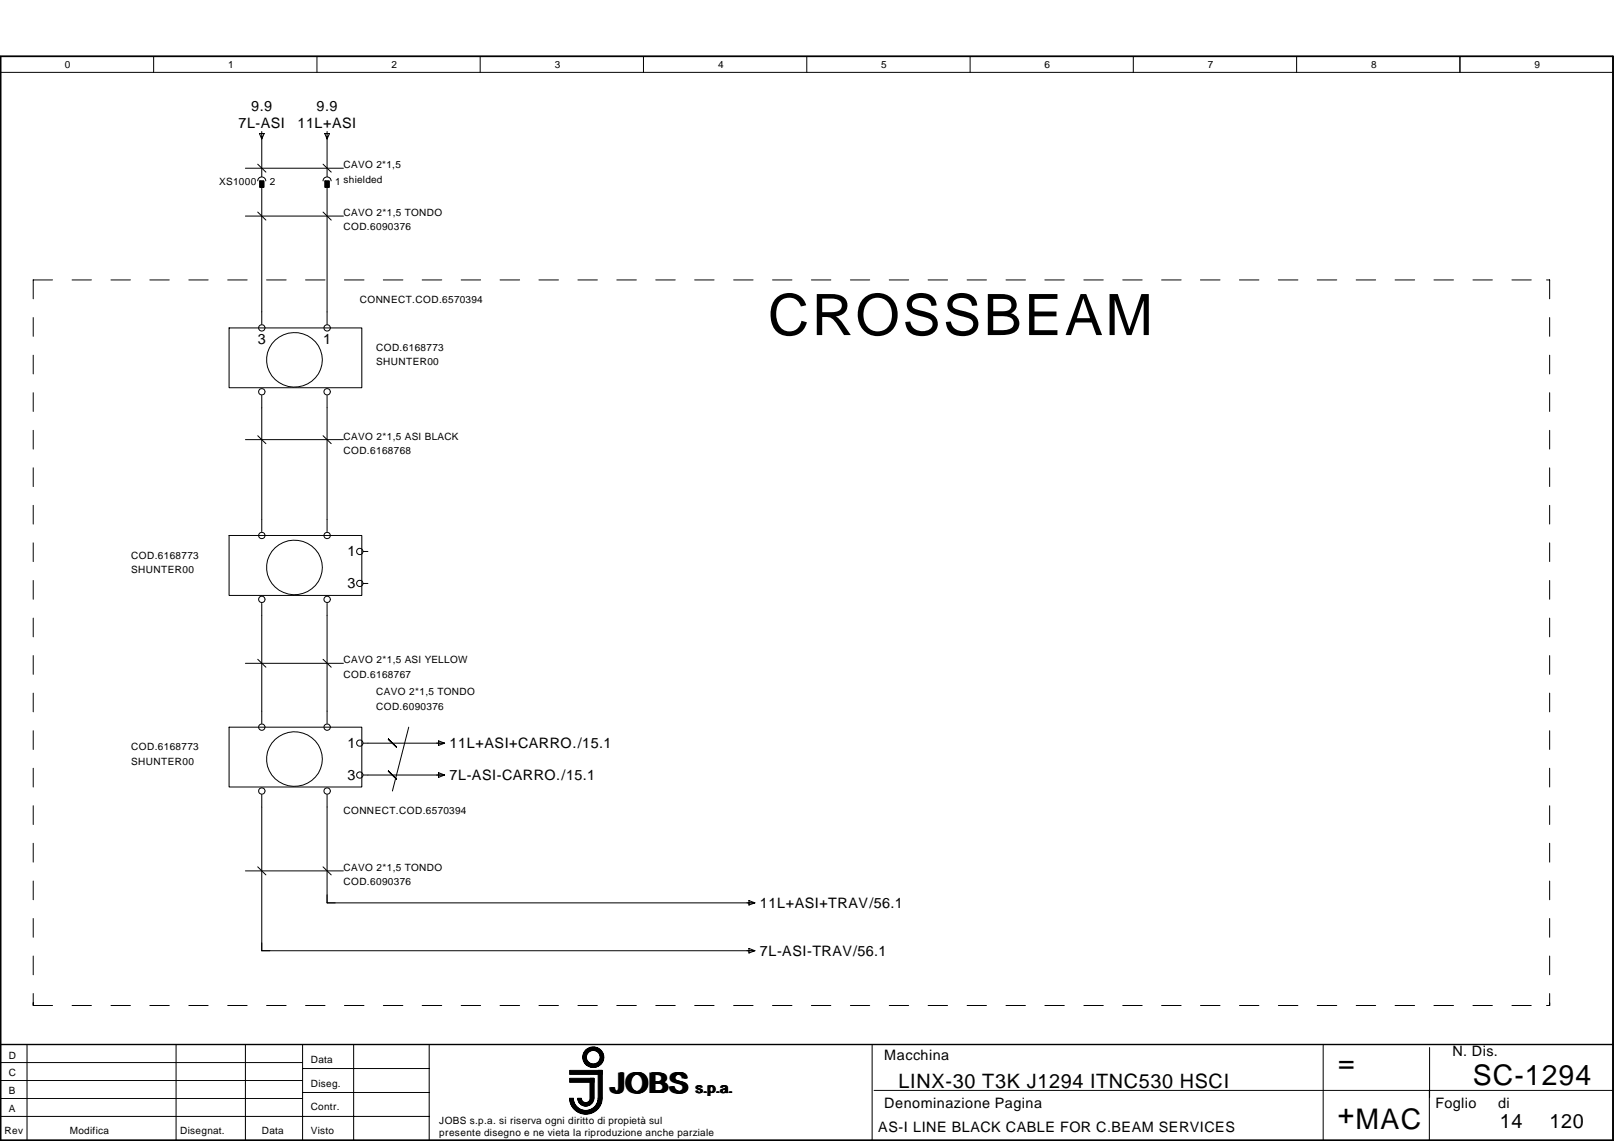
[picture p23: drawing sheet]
<svg xmlns="http://www.w3.org/2000/svg" width="297mm" height="210mm" viewBox="0 0 297 210" stroke-linecap="round" stroke-linejoin="round" font-family="sans-serif">
<defs><g id="words">
<text font-size="10.5" x="141.3" y="61.6">CROSSBEAM</text>
<g font-size="5.2">
<text x="246.3" y="197.2">=</text>
<text x="112.5" y="201">JOBS</text>
<text x="271.1" y="199.6">SC-1294</text>
<text x="246.2" y="206.7">+MAC</text>
</g>
<g font-size="3.6">
<text x="165.4" y="200.2">LINX-30 T3K J1294 ITNC530 HSCI</text>
<text x="276.1" y="207.6">14</text>
<text x="285.2" y="207.6">120</text>
</g>
<g font-size="2.6">
<text x="43.9" y="23.6">7L-ASI</text>
<text x="46.2" y="20.4">9.9</text>
<text x="54.8" y="23.6">11L+ASI</text>
<text x="58.2" y="20.4">9.9</text>
<text x="47.4" y="63.3">3</text>
<text x="59.5" y="63.3">1</text>
<text x="64" y="102.4">1</text>
<text x="64" y="108.2">3</text>
<text x="64" y="137.6">1</text>
<text x="82.7" y="137.6">11L+ASI+CARRO./15.1</text>
<text x="64" y="143.5">3</text>
<text x="82.7" y="143.5">7L-ASI-CARRO./15.1</text>
<text x="139.8" y="167">11L+ASI+TRAV/56.1</text>
<text x="139.8" y="175.8">7L-ASI-TRAV/56.1</text>
<text x="162.7" y="195.1">Macchina</text>
<text x="267.3" y="194.3">N. Dis.</text>
<text x="128.1" y="201">s.p.a.</text>
<text x="162.7" y="203.9">Denominazione Pagina</text>
<text x="264.2" y="203.9">Foglio</text>
<text x="275.7" y="203.9">di</text>
<text x="161.6" y="208.3">AS-I LINE BLACK CABLE FOR C.BEAM SERVICES</text>
</g>
<g font-size="1.8">
<text x="12" y="12.6">0</text>
<text x="42" y="12.6">1</text>
<text x="72" y="12.6">2</text>
<text x="102.1" y="12.6">3</text>
<text x="132.2" y="12.6">4</text>
<text x="162.2" y="12.6">5</text>
<text x="192.3" y="12.6">6</text>
<text x="222.3" y="12.6">7</text>
<text x="252.4" y="12.6">8</text>
<text x="282.4" y="12.6">9</text>
<text x="40.3" y="34.1">XS1000</text>
<text x="49.7" y="34.1">2</text>
<text x="61.7" y="34.1">1</text>
<text x="63.2" y="30.9">CAVO 2*1,5</text>
<text x="63.2" y="33.6">shielded</text>
<text x="63.2" y="39.8">CAVO 2*1,5 TONDO</text>
<text x="63.2" y="42.4">COD.6090376</text>
<text x="66.2" y="55.8">CONNECT.COD.6570394</text>
<text x="69.2" y="64.6">COD.6168773</text>
<text x="69.2" y="67.2">SHUNTER00</text>
<text x="63.2" y="80.9">CAVO 2*1,5 ASI BLACK</text>
<text x="63.2" y="83.5">COD.6168768</text>
<text x="24.1" y="102.8">COD.6168773</text>
<text x="24.1" y="105.4">SHUNTER00</text>
<text x="63.2" y="122">CAVO 2*1,5 ASI YELLOW</text>
<text x="63.2" y="124.7">COD.6168767</text>
<text x="69.2" y="127.9">CAVO 2*1,5 TONDO</text>
<text x="69.2" y="130.5">COD.6090376</text>
<text x="24.1" y="138">COD.6168773</text>
<text x="24.1" y="140.7">SHUNTER00</text>
<text x="63.2" y="149.8">CONNECT.COD.6570394</text>
<text x="63.2" y="160.2">CAVO 2*1,5 TONDO</text>
<text x="63.2" y="162.9">COD.6090376</text>
<text x="1.6" y="194.7">D</text>
<text x="57.2" y="195.5">Data</text>
<text x="1.6" y="201.3">B</text>
<text x="1.6" y="198">C</text>
<text x="57.2" y="199.9">Diseg.</text>
<text x=".8" y="208.7">Rev</text>
<text x="1.6" y="204.6">A</text>
<text x="12.9" y="208.7">Modifica</text>
<text x="33.1" y="208.7">Disegnat.</text>
<text x="48.2" y="208.7">Data</text>
<text x="57.2" y="204.3">Contr.</text>
<text x="57.2" y="208.7">Visto</text>
<text x="80.9" y="206.8">JOBS s.p.a. si riserva ogni diritto di propietà sul</text>
<text x="80.9" y="209">presente disegno e ne vieta la riproduzione anche parziale</text>
</g>
</g></defs>
<g fill="none" stroke="#000" stroke-width=".18">
<path d="M.1 10.4h296.8v199.4h-296.8zM.1 13.3h296.8M28.3 10.4v2.9M58.3 10.4v2.9M88.4 10.4v2.9M118.4 10.4v2.9M148.5 10.4v2.9M178.5 10.4v2.9M208.6 10.4v2.9M238.6 10.4v2.9M268.7 10.4v2.9M45.2 30.9h18"/>
<path d="M45.2 39.8h18M6.1 58.4v3.5M9.7 51.5h-3.6v3.5M13.3 51.5h3.5M20.4 51.5h3.6M27.6 51.5h3.6M34.8 51.5h3.5M41.9 51.5h3.6M49.1 51.5h3.6M56.2 51.5h3.6M63.4 51.5h3.6M70.5 51.5h3.6"/>
<path d="M77.7 51.5h3.6M84.9 51.5h3.6M92 51.5h3.6M99.2 51.5h3.6M106.4 51.5h3.5M113.5 51.5h3.6M120.7 51.5h3.6M127.8 51.5h3.6M135 51.5h3.6M142.2 51.5h3.6M149.3 51.5h3.6M156.5 51.5h3.6"/>
<path d="M163.7 51.5h3.5M170.8 51.5h3.6M178 51.5h3.5M185.1 51.5h3.6M192.3 51.5h3.6M199.5 51.5h3.5M206.6 51.5h3.6M213.8 51.5h3.6M220.9 51.5h3.6M228.1 51.5h3.6M235.3 51.5h3.6M242.4 51.5h3.6"/>
<path d="M249.6 51.5h3.6M256.7 51.5h3.6M263.9 51.5h3.6M271.1 51.5h3.6M278.3 51.5h3.5M284.6 51.5h.6v3.5M285.2 58.4v3.5M6.1 65.3v3.5M6.1 72.2v3.5M6.1 79.2v3.4M42.2 60.3h24.4v11h-24.4zM50.6 62.6a5.1 5.1 0 0 1 7.7 .6 5.1 5.1 0 0 1-1.7 7.4 5 5 0 0 1-6.5-1.4 5 5 0 0 1 .5-6.6z"/>
<path d="M285.2 65.3v3.5M285.2 72.2v3.5M285.2 79.2v3.4M6.1 86.1v3.4M6.1 93v3.4M6.1 99.9v3.4M42.2 98.5h24.4v11h-24.4zM45.2 80.9h18M285.2 86.1v3.4M285.2 93v3.4M285.2 99.9v3.4M6.1 106.8v3.4"/>
<path d="M6.1 113.7v3.5M50.6 100.8a5.1 5.1 0 0 1 7.7 .6 5.1 5.1 0 0 1-1.7 7.4 5.1 5.1 0 0 1-6.5-1.4 5.1 5.1 0 0 1 .5-6.6zM285.2 106.8v3.4M285.2 113.7v3.5M6.1 120.6v3.5M6.1 127.5v3.5M6.1 134.4v3.5M42.2 133.8h24.4v11h-24.4zM45.2 122h18M50.6 136a5.1 5.1 0 0 1 8.2 1.4 5.1 5.1 0 0 1-3.9 7.2 5 5 0 0 1-5.3-2.7 5 5 0 0 1 1-5.9zM75.2 133.8l-3 11.7M285.2 120.6v3.5"/>
<path d="M285.2 127.5v3.5M285.2 134.4v3.5M6.1 141.3v3.5M6.1 148.2v3.5M6.1 155.1v3.5M285.2 141.3v3.5M285.2 148.2v3.5M285.2 155.1v3.5M6.1 162.1v3.4M6.1 169v3.4M6.1 175.9v3.4M45.2 160.2h18"/>
<path d="M285.2 162.1v3.4M285.2 169v3.4M285.2 175.9v3.4M.1 198.8h55.6M.1 195.5h55.6M.1 192.2h296.8M5 192.2v17.6M6.1 184.5v.5h3.6M6.1 182.8v2.2M13.3 185h3.5M20.4 185h3.6M27.6 185h3.6"/>
<path d="M32.4 192.2v17.6M34.8 185h3.5M41.9 185h3.6M45.2 192.2v17.6M49.1 185h3.6M55.7 192.2v17.6M55.7 196.6h23.3M56.2 185h3.6M63.4 185h3.6M65.1 192.2v17.6M70.5 185h3.6M77.7 185h3.6"/>
<path d="M79 192.2v17.6M84.9 185h3.6M92 185h3.6M99.2 185h3.6M106.4 185h3.5M113.5 185h3.6M120.7 185h3.6M127.8 185h3.6M135 185h3.6M142.2 185h3.6M149.3 185h3.6M156.5 185h3.6"/>
<path d="M160.5 192.2v17.6M163.7 185h3.5M170.8 185h3.6M178 185h3.5M185.1 185h3.6M192.3 185h3.6M199.5 185h3.5M206.6 185h3.6M213.8 185h3.6M220.9 185h3.6M228.1 185h3.6M235.3 185h3.6"/>
<path d="M242.4 185h3.6M243.5 192.2v17.6M249.6 185h3.6M256.7 185h3.6M263.1 192.7v9.2M263.9 185h3.6M271.1 185h3.6M278.3 185h3.5M285.2 182.8v2.2h-.6M.1 205.4h78.9M.1 202.1h55.6M55.7 201h23.3"/>
<path d="M105 202a2.85 2.85 0 0 0 2.8 2.8 2.85 2.85 0 0 0 2.9-2.8M105 202a2.77 2.77 0 0 0 2.8 2.7 2.77 2.77 0 0 0 2.8-2.7M105.1 202a2.69 2.69 0 0 0 2.7 2.7 2.69 2.69 0 0 0 2.7-2.7M105.2 202a2.63 2.63 0 0 0 2.6 2.6 2.63 2.63 0 0 0 2.6-2.6M105.3 202a2.54 2.54 0 0 0 2.5 2.5 2.54 2.54 0 0 0 2.5-2.5M105.3 202a2.47 2.47 0 0 0 2.5 2.4 2.47 2.47 0 0 0 2.5-2.4M105.4 202a2.39 2.39 0 0 0 2.4 2.4 2.39 2.39 0 0 0 2.4-2.4M106.3 202a1.49 1.49 0 0 0 1.5 1.5 1.49 1.49 0 0 0 1.5-1.5M106.4 202a1.42 1.42 0 0 0 1.4 1.4 1.42 1.42 0 0 0 1.4-1.4M106.5 202a1.34 1.34 0 0 0 1.3 1.3 1.34 1.34 0 0 0 1.4-1.3M106.5 202a1.27 1.27 0 0 0 1.3 1.3 1.27 1.27 0 0 0 1.3-1.3M106.6 202a1.19 1.19 0 0 0 1.2 1.2 1.19 1.19 0 0 0 1.2-1.2"/>
<path d="M106.7 202a1.12 1.12 0 0 0 1.1 1.1 1.12 1.12 0 0 0 1.1-1.1M106.8 202a1.04 1.04 0 0 0 1 1.1 1.04 1.04 0 0 0 1-1.1M106.8 202a.96 .96 0 0 0 1 1 .96 .96 0 0 0 1-1M106.9 202a.89 .89 0 0 0 .9 .9 .89 .89 0 0 0 .9-.9M107 202a.81 .81 0 0 0 .8 .8 .81 .81 0 0 0 .8-.8M110.1 202a2.3 2.3 0 0 1-2.3 2.3 2.3 2.3 0 0 1-2.3-2.3 2.32 2.32 0 0 0 2.3 2.3 2.32 2.32 0 0 0 2.3-2.3M110.7 202a2.94 2.94 0 0 1-2.9 2.9 2.94 2.94 0 0 1-3-2.9 3 3 0 0 0 3 3 3 3 0 0 0 3-3M160.9 200.6h136M263.1 200.6v9.2"/>
<circle cx="109.2" cy="194.5" r="1.33"/>
<circle cx="109.2" cy="194.5" r="1.48"/>
<circle cx="109.2" cy="194.5" r="1.55"/>
<circle cx="109.2" cy="194.5" r="1.85"/>
<circle cx="109.2" cy="194.5" r="1.25"/>
<circle cx="109.2" cy="194.5" r="1.78"/>
<circle cx="109.2" cy="194.5" r="1.4"/>
<circle cx="109.2" cy="194.5" r="1.63"/>
<circle cx="109.2" cy="194.5" r="1.69"/>
<circle cx="109.2" cy="194.5" r="1.92"/>
</g>
<path d="M.1 10.4h296.8v199.4h-296.8zM.1 192.2h296.8" fill="none" stroke="#000" stroke-width=".26"/>
<path d="M104.8 196.9h6v.8h-6zM104.8 198.4h4.5v.7h-4.5zM108.6 198.4h.7v3.7h-.7zM110.1 196.9h.7v5.2h-.7z" fill="#000" stroke="#000" stroke-width=".18"/>
<g fill="none" stroke="#000" stroke-width=".19">
<path d="M47.4 33.3a.74 .74 0 0 1 .8-.7 .74 .74 0 0 1 .7 .7M47.4 30.2l1.5 1.5M47.4 39l1.5 1.5M47.7 24.6h.9l-.4 1zM47.8 33.3h.8v1.2h-.8zM48.2 24.2v8.2M48.2 33.9v25.7M59.5 33.3a.74 .74 0 0 1 .7-.7 .74 .74 0 0 1 .7 .7M59.5 30.2l1.5 1.5M59.5 39l1.5 1.5M59.8 24.6h.8l-.4 1zM59.8 33.3h.8v1.2h-.8z"/>
<path d="M60.2 24.2v8.2M60.2 33.9v25.7M48.2 72.8v25M60.2 72.8v25M47.4 80.2l1.5 1.4M59.5 80.2l1.5 1.4M48.2 111v22M60.2 111v22M67 101.5h.7M67 107.3h.7M47.4 121.3l1.5 1.4M59.5 121.3l1.5 1.4"/>
<path d="M67 136.7h14.7M71.5 136l1.5 1.4M80.7 136.3l1.1 .4-1.1 .4zM47.4 159.5l1.5 1.5M48.2 146.3v28.6h90.6M59.5 159.5l1.5 1.5M60.2 146.3v19.8h78.6M67 142.6h14.7M71.5 141.8l1.5 1.5M80.7 142.2l1.1 .4-1.1 .4zM48.2 173.4v1.5h1.5M60.2 164.6v1.5h1.5"/>
<path d="M137.8 165.7l1.1 .4-1.1 .4zM137.8 174.5l1.1 .4-1.1 .4z"/>
<circle cx="48.2" cy="60.3" r=".59"/>
<circle cx="48.2" cy="72.1" r=".59"/>
<circle cx="60.2" cy="72.1" r=".59"/>
<circle cx="60.2" cy="60.3" r=".58"/>
<circle cx="48.2" cy="98.5" r=".59"/>
<circle cx="60.2" cy="98.5" r=".59"/>
<circle cx="48.2" cy="110.3" r=".59"/>
<circle cx="60.2" cy="110.3" r=".59"/>
<circle cx="66.2" cy="107.3" r=".59"/>
<circle cx="66.2" cy="101.5" r=".59"/>
<circle cx="48.2" cy="133.8" r=".58"/>
<circle cx="60.2" cy="133.8" r=".59"/>
<circle cx="66.2" cy="136.7" r=".59"/>
<circle cx="48.2" cy="145.5" r=".59"/>
<circle cx="60.2" cy="145.5" r=".59"/>
<circle cx="66.2" cy="142.6" r=".59"/>
</g>
<path d="M47.8 33.3h.8v1.2h-.8zM59.8 33.3h.8v1.2h-.8z" fill="#000" stroke="#000" stroke-width=".19"/>
<use href="#words"/>
</svg>
